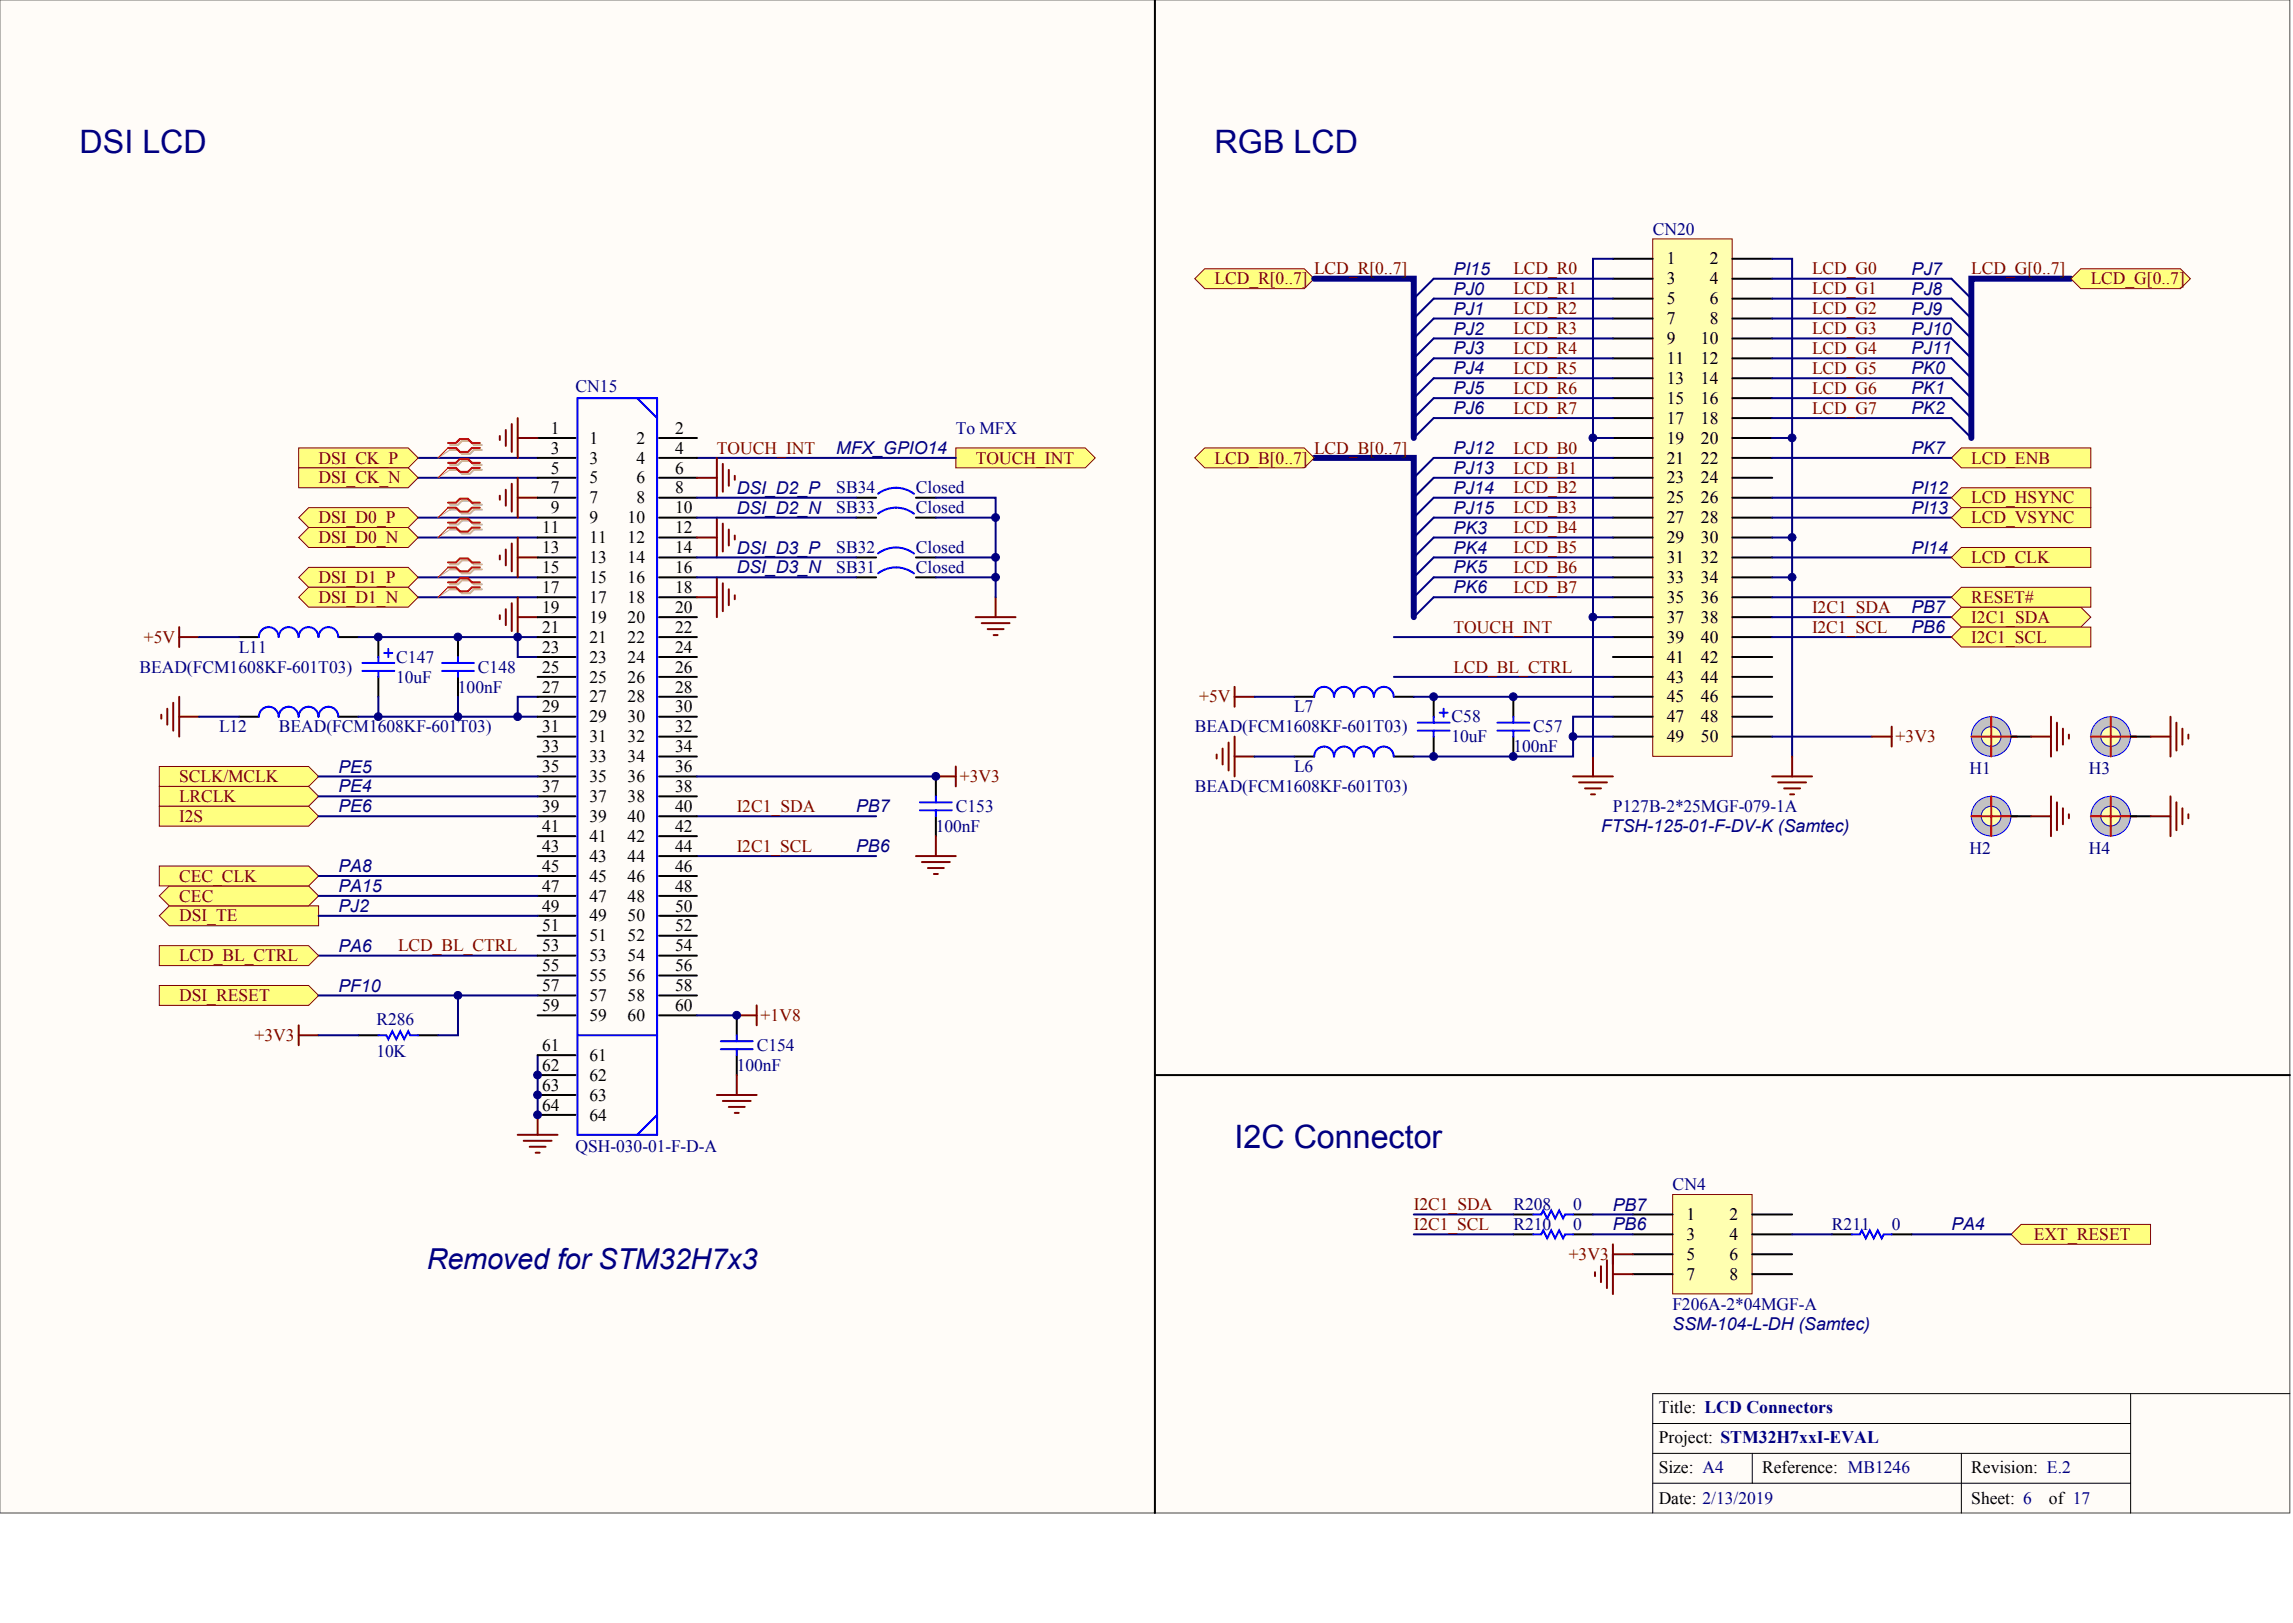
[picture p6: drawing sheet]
<svg xmlns="http://www.w3.org/2000/svg" width="840mm" height="594mm" viewBox="0 0 840 594" stroke-linecap="round" stroke-linejoin="round" font-family="sans-serif">
<defs><g id="words">
<g font-size="11.8" fill="#000080">
<text x="29.2" y="55.9">DSI LCD</text>
<text x="444.8" y="55.9">RGB LCD</text>
<text x="452.1" y="420.2">I2C Connector</text>
</g>
<text font-size="10.6" fill="#000080" x="156.3" y="464.4">Removed for STM32H7x3</text>
<g font-size="6.5" fill="#000080">
<text x="532.3" y="100.6">PI15</text>
<text x="700" y="100.6">PJ7</text>
<text x="532.3" y="107.9">PJ0</text>
<text x="700" y="107.9">PJ8</text>
<text x="532.3" y="115.2">PJ1</text>
<text x="700" y="115.2">PJ9</text>
<text x="532.3" y="122.5">PJ2</text>
<text x="700" y="122.5">PJ10</text>
<text x="532.3" y="129.8">PJ3</text>
<text x="700" y="129.8">PJ11</text>
<text x="532.3" y="137">PJ4</text>
<text x="700" y="137">PK0</text>
<text x="532.3" y="144.3">PJ5</text>
<text x="700" y="144.3">PK1</text>
<text x="532.3" y="151.6">PJ6</text>
<text x="700" y="151.6">PK2</text>
<text x="306.2" y="166.2">MFX_GPIO14</text>
<text x="532.3" y="166.2">PJ12</text>
<text x="700" y="166.2">PK7</text>
<text x="532.3" y="173.5">PJ13</text>
<text x="269.8" y="180.8">DSI_D2_P</text>
<text x="532.3" y="180.8">PJ14</text>
<text x="700" y="180.8">PI12</text>
<text x="269.8" y="188.1">DSI_D2_N</text>
<text x="532.3" y="188.1">PJ15</text>
<text x="700" y="188.1">PI13</text>
<text x="532.3" y="195.3">PK3</text>
<text x="269.8" y="202.6">DSI_D3_P</text>
<text x="532.3" y="202.6">PK4</text>
<text x="700" y="202.6">PI14</text>
<text x="269.8" y="209.9">DSI_D3_N</text>
<text x="532.3" y="209.9">PK5</text>
<text x="532.3" y="217.2">PK6</text>
<text x="700" y="224.5">PB7</text>
<text x="700" y="231.8">PB6</text>
<text x="124" y="282.8">PE5</text>
<text x="124" y="290.1">PE4</text>
<text x="124" y="297.4">PE6</text>
<text x="313.5" y="297.4">PB7</text>
<text x="586.3" y="304.7">FTSH-125-01-F-DV-K (Samtec)</text>
<text x="313.5" y="311.9">PB6</text>
<text x="124" y="319.2">PA8</text>
<text x="124" y="326.5">PA15</text>
<text x="124" y="333.8">PJ2</text>
<text x="124" y="348.4">PA6</text>
<text x="124" y="363">PF10</text>
<text x="590.6" y="443.1">PB7</text>
<text x="590.6" y="450.4">PB6</text>
<text x="714.5" y="450.4">PA4</text>
<text x="612.5" y="486.8">SSM-104-L-DH (Samtec)</text>
</g>
<g font-size="6.4" fill="#000080">
<text x="605.2" y="85.9">CN20</text>
<text x="210.7" y="143.4">CN15</text>
<text x="350" y="158.7">To MFX</text>
<text x="306.2" y="180.6">SB34</text>
<text x="335.4" y="180.6">Closed</text>
<text x="306.2" y="187.9">SB33</text>
<text x="335.4" y="187.9">Closed</text>
<text x="306.2" y="202.5">SB32</text>
<text x="335.4" y="202.5">Closed</text>
<text x="306.2" y="209.8">SB31</text>
<text x="335.4" y="209.8">Closed</text>
<text x="87.5" y="238.9">L11</text>
<text x="145.1" y="242.6">C147</text>
<text x="51" y="246.2">BEAD(FCM1608KF-601T03)</text>
<text x="145.1" y="249.8">10uF</text>
<text x="175" y="246.2">C148</text>
<text x="167.7" y="253.5">100nF</text>
<text x="473.9" y="260.8">L7</text>
<text x="80.2" y="268.1">L12</text>
<text x="102.1" y="268.1">BEAD(FCM1608KF-601T03)</text>
<text x="437.5" y="268.1">BEAD(FCM1608KF-601T03)</text>
<text x="531.5" y="264.4">C58</text>
<text x="561.4" y="268.1">C57</text>
<text x="531.5" y="271.7">10uF</text>
<text x="554.1" y="275.3">100nF</text>
<text x="473.9" y="282.6">L6</text>
<text x="721.1" y="283.4">H1</text>
<text x="764.8" y="283.4">H3</text>
<text x="437.5" y="289.9">BEAD(FCM1608KF-601T03)</text>
<text x="350" y="297.2">C153</text>
<text x="590.6" y="297.2">P127B-2*25MGF-079-1A</text>
<text x="342.7" y="304.5">100nF</text>
<text x="721.1" y="312.5">H2</text>
<text x="764.8" y="312.5">H4</text>
<text x="137.8" y="375.2">R286</text>
<text x="137.8" y="386.8">10K</text>
<text x="277.1" y="384.7">C154</text>
<text x="269.8" y="391.9">100nF</text>
<text x="210.7" y="421.8">QSH-030-01-F-D-A</text>
<text x="612.5" y="435.7">CN4</text>
<text x="554.1" y="443">R208</text>
<text x="576" y="443">0</text>
<text x="554.1" y="450.2">R210</text>
<text x="576" y="450.2">0</text>
<text x="670.8" y="450.2">R211</text>
<text x="692.7" y="450.2">0</text>
<text x="612.5" y="479.4">F206A-2*04MGF-A</text>
</g>
<g font-size="6.4" fill="#800000">
<text x="481.2" y="100.4">LCD_R[0..7]</text>
<text x="554.1" y="100.4">LCD_R0</text>
<text x="663.5" y="100.4">LCD_G0</text>
<text x="721.8" y="100.4">LCD_G[0..7]</text>
<text x="444.8" y="104.1">LCD_R[0..7]</text>
<text x="554.1" y="107.7">LCD_R1</text>
<text x="663.5" y="107.7">LCD_G1</text>
<text x="765.6" y="104.1">LCD_G[0..7]</text>
<text x="554.1" y="115">LCD_R2</text>
<text x="663.5" y="115">LCD_G2</text>
<text x="554.1" y="122.3">LCD_R3</text>
<text x="663.5" y="122.3">LCD_G3</text>
<text x="554.1" y="129.6">LCD_R4</text>
<text x="663.5" y="129.6">LCD_G4</text>
<text x="554.1" y="136.9">LCD_R5</text>
<text x="663.5" y="136.9">LCD_G5</text>
<text x="554.1" y="144.2">LCD_R6</text>
<text x="663.5" y="144.2">LCD_G6</text>
<text x="554.1" y="151.5">LCD_R7</text>
<text x="663.5" y="151.5">LCD_G7</text>
<text x="262.5" y="166">TOUCH_INT</text>
<text x="481.2" y="166">LCD_B[0..7]</text>
<text x="554.1" y="166">LCD_B0</text>
<text x="116.7" y="169.7">DSI_CK_P</text>
<text x="357.3" y="169.7">TOUCH_INT</text>
<text x="444.8" y="169.7">LCD_B[0..7]</text>
<text x="554.1" y="173.3">LCD_B1</text>
<text x="721.8" y="169.7">LCD_ENB</text>
<text x="116.7" y="177">DSI_CK_N</text>
<text x="554.1" y="180.6">LCD_B2</text>
<text x="721.8" y="184.3">LCD_HSYNC</text>
<text x="116.7" y="191.5">DSI_D0_P</text>
<text x="554.1" y="187.9">LCD_B3</text>
<text x="721.8" y="191.5">LCD_VSYNC</text>
<text x="554.1" y="195.2">LCD_B4</text>
<text x="116.7" y="198.8">DSI_D0_N</text>
<text x="554.1" y="202.5">LCD_B5</text>
<text x="554.1" y="209.8">LCD_B6</text>
<text x="721.8" y="206.1">LCD_CLK</text>
<text x="116.7" y="213.4">DSI_D1_P</text>
<text x="116.7" y="220.7">DSI_D1_N</text>
<text x="554.1" y="217">LCD_B7</text>
<text x="721.8" y="220.7">RESET#</text>
<text x="663.5" y="224.3">I2C1_SDA</text>
<text x="721.8" y="228">I2C1_SDA</text>
<text x="532.3" y="231.6">TOUCH_INT</text>
<text x="663.5" y="231.6">I2C1_SCL</text>
<text x="52.6" y="235.3">+5V</text>
<text x="721.8" y="235.3">I2C1_SCL</text>
<text x="532.3" y="246.2">LCD_BL_CTRL</text>
<text x="439.1" y="257.1">+5V</text>
<text x="694.1" y="271.7">+3V3</text>
<text x="65.6" y="286.3">SCLK/MCLK</text>
<text x="351.4" y="286.3">+3V3</text>
<text x="65.6" y="293.6">LRCLK</text>
<text x="269.8" y="297.2">I2C1_SDA</text>
<text x="65.6" y="300.9">I2S</text>
<text x="269.8" y="311.8">I2C1_SCL</text>
<text x="65.6" y="322.7">CEC_CLK</text>
<text x="65.6" y="330">CEC</text>
<text x="65.6" y="337.3">DSI_TE</text>
<text x="65.6" y="351.9">LCD_BL_CTRL</text>
<text x="145.8" y="348.2">LCD_BL_CTRL</text>
<text x="65.6" y="366.4">DSI_RESET</text>
<text x="278.5" y="373.7">+1V8</text>
<text x="93.2" y="381">+3V3</text>
<text x="517.7" y="443">I2C1_SDA</text>
<text x="517.7" y="450.2">I2C1_SCL</text>
<text x="744.7" y="453.9">EXT_RESET</text>
<text x="574.4" y="461.2">+3V3</text>
</g>
<g font-size="6.4">
<text x="610.3" y="96.8">1</text>
<text x="626" y="96.8">2</text>
<text x="610.3" y="104.1">3</text>
<text x="626" y="104.1">4</text>
<text x="610.3" y="111.4">5</text>
<text x="626" y="111.4">6</text>
<text x="610.3" y="118.7">7</text>
<text x="626" y="118.7">8</text>
<text x="610.3" y="126">9</text>
<text x="622.8" y="126">10</text>
<text x="610.3" y="133.2">11</text>
<text x="622.8" y="133.2">12</text>
<text x="610.3" y="140.5">13</text>
<text x="622.8" y="140.5">14</text>
<text x="610.3" y="147.8">15</text>
<text x="622.8" y="147.8">16</text>
<text x="610.3" y="155.1">17</text>
<text x="622.8" y="155.1">18</text>
<text x="201.7" y="158.7">1</text>
<text x="247.2" y="158.7">2</text>
<text x="201.7" y="166">3</text>
<text x="215.8" y="162.4">1</text>
<text x="233" y="162.4">2</text>
<text x="247.2" y="166">4</text>
<text x="610.3" y="162.4">19</text>
<text x="622.8" y="162.4">20</text>
<text x="201.7" y="173.3">5</text>
<text x="215.8" y="169.7">3</text>
<text x="233" y="169.7">4</text>
<text x="247.2" y="173.3">6</text>
<text x="610.3" y="169.7">21</text>
<text x="622.8" y="169.7">22</text>
<text x="215.8" y="177">5</text>
<text x="233" y="177">6</text>
<text x="610.3" y="177">23</text>
<text x="622.8" y="177">24</text>
<text x="201.7" y="180.6">7</text>
<text x="215.8" y="184.3">7</text>
<text x="233" y="184.3">8</text>
<text x="247.2" y="180.6">8</text>
<text x="610.3" y="184.3">25</text>
<text x="622.8" y="184.3">26</text>
<text x="201.7" y="187.9">9</text>
<text x="215.8" y="191.5">9</text>
<text x="229.8" y="191.5">10</text>
<text x="247.2" y="187.9">10</text>
<text x="610.3" y="191.5">27</text>
<text x="622.8" y="191.5">28</text>
<text x="198.5" y="195.2">11</text>
<text x="247.2" y="195.2">12</text>
<text x="198.5" y="202.5">13</text>
<text x="215.8" y="198.8">11</text>
<text x="229.8" y="198.8">12</text>
<text x="247.2" y="202.5">14</text>
<text x="610.3" y="198.8">29</text>
<text x="622.8" y="198.8">30</text>
<text x="198.5" y="209.8">15</text>
<text x="215.8" y="206.1">13</text>
<text x="229.8" y="206.1">14</text>
<text x="247.2" y="209.8">16</text>
<text x="610.3" y="206.1">31</text>
<text x="622.8" y="206.1">32</text>
<text x="215.8" y="213.4">15</text>
<text x="229.8" y="213.4">16</text>
<text x="610.3" y="213.4">33</text>
<text x="622.8" y="213.4">34</text>
<text x="198.5" y="217">17</text>
<text x="215.8" y="220.7">17</text>
<text x="229.8" y="220.7">18</text>
<text x="247.2" y="217">18</text>
<text x="610.3" y="220.7">35</text>
<text x="622.8" y="220.7">36</text>
<text x="198.5" y="224.3">19</text>
<text x="215.8" y="228">19</text>
<text x="229.8" y="228">20</text>
<text x="247.2" y="224.3">20</text>
<text x="610.3" y="228">37</text>
<text x="622.8" y="228">38</text>
<text x="198.5" y="231.6">21</text>
<text x="247.2" y="231.6">22</text>
<text x="198.5" y="238.9">23</text>
<text x="215.8" y="235.3">21</text>
<text x="229.8" y="235.3">22</text>
<text x="247.2" y="238.9">24</text>
<text x="610.3" y="235.3">39</text>
<text x="622.8" y="235.3">40</text>
<text x="215.8" y="242.6">23</text>
<text x="229.8" y="242.6">24</text>
<text x="610.3" y="242.6">41</text>
<text x="622.8" y="242.6">42</text>
<text x="198.5" y="246.2">25</text>
<text x="215.8" y="249.8">25</text>
<text x="229.8" y="249.8">26</text>
<text x="247.2" y="246.2">26</text>
<text x="610.3" y="249.8">43</text>
<text x="622.8" y="249.8">44</text>
<text x="198.5" y="253.5">27</text>
<text x="215.8" y="257.1">27</text>
<text x="229.8" y="257.1">28</text>
<text x="247.2" y="253.5">28</text>
<text x="610.3" y="257.1">45</text>
<text x="622.8" y="257.1">46</text>
<text x="198.5" y="260.8">29</text>
<text x="247.2" y="260.8">30</text>
<text x="198.5" y="268.1">31</text>
<text x="215.8" y="264.4">29</text>
<text x="229.8" y="264.4">30</text>
<text x="247.2" y="268.1">32</text>
<text x="610.3" y="264.4">47</text>
<text x="622.8" y="264.4">48</text>
<text x="198.5" y="275.3">33</text>
<text x="215.8" y="271.7">31</text>
<text x="229.8" y="271.7">32</text>
<text x="247.2" y="275.3">34</text>
<text x="610.3" y="271.7">49</text>
<text x="622.8" y="271.7">50</text>
<text x="215.8" y="279">33</text>
<text x="229.8" y="279">34</text>
<text x="198.5" y="282.6">35</text>
<text x="215.8" y="286.3">35</text>
<text x="229.8" y="286.3">36</text>
<text x="247.2" y="282.6">36</text>
<text x="198.5" y="289.9">37</text>
<text x="215.8" y="293.6">37</text>
<text x="229.8" y="293.6">38</text>
<text x="247.2" y="289.9">38</text>
<text x="198.5" y="297.2">39</text>
<text x="247.2" y="297.2">40</text>
<text x="198.5" y="304.5">41</text>
<text x="215.8" y="300.9">39</text>
<text x="229.8" y="300.9">40</text>
<text x="247.2" y="304.5">42</text>
<text x="198.5" y="311.8">43</text>
<text x="215.8" y="308.1">41</text>
<text x="229.8" y="308.1">42</text>
<text x="247.2" y="311.8">44</text>
<text x="215.8" y="315.4">43</text>
<text x="229.8" y="315.4">44</text>
<text x="198.5" y="319.1">45</text>
<text x="215.8" y="322.7">45</text>
<text x="229.8" y="322.7">46</text>
<text x="247.2" y="319.1">46</text>
<text x="198.5" y="326.4">47</text>
<text x="247.2" y="326.4">48</text>
<text x="198.5" y="333.6">49</text>
<text x="215.8" y="330">47</text>
<text x="229.8" y="330">48</text>
<text x="247.2" y="333.6">50</text>
<text x="198.5" y="340.9">51</text>
<text x="215.8" y="337.3">49</text>
<text x="229.8" y="337.3">50</text>
<text x="247.2" y="340.9">52</text>
<text x="215.8" y="344.6">51</text>
<text x="229.8" y="344.6">52</text>
<text x="198.5" y="348.2">53</text>
<text x="215.8" y="351.9">53</text>
<text x="229.8" y="351.9">54</text>
<text x="247.2" y="348.2">54</text>
<text x="198.5" y="355.5">55</text>
<text x="215.8" y="359.2">55</text>
<text x="229.8" y="359.2">56</text>
<text x="247.2" y="355.5">56</text>
<text x="198.5" y="362.8">57</text>
<text x="247.2" y="362.8">58</text>
<text x="198.5" y="370.1">59</text>
<text x="215.8" y="366.4">57</text>
<text x="229.8" y="366.4">58</text>
<text x="247.2" y="370.1">60</text>
<text x="215.8" y="373.7">59</text>
<text x="229.8" y="373.7">60</text>
<text x="198.5" y="384.7">61</text>
<text x="215.8" y="388.3">61</text>
<text x="198.5" y="391.9">62</text>
<text x="215.8" y="395.6">62</text>
<text x="198.5" y="399.2">63</text>
<text x="198.5" y="406.5">64</text>
<text x="215.8" y="402.9">63</text>
<text x="215.8" y="410.2">64</text>
<text x="617.6" y="446.6">1</text>
<text x="633.3" y="446.6">2</text>
<text x="617.6" y="453.9">3</text>
<text x="633.3" y="453.9">4</text>
<text x="617.6" y="461.2">5</text>
<text x="633.3" y="461.2">6</text>
<text x="617.6" y="468.5">7</text>
<text x="633.3" y="468.5">8</text>
<text x="607.4" y="517.3">Title: LCD Connectors</text>
<text x="607.4" y="528.2">Project: STM32H7xxI-EVAL</text>
<text x="607.4" y="539.3">Size: A4</text>
<text x="645.3" y="539.3">Reference: MB1246</text>
<text x="721.8" y="539.3">Revision: E.2</text>
<text x="607.4" y="550.4">Date: 2/13/2019</text>
<text x="721.8" y="550.4">Sheet: 6</text>
<text x="750.3" y="550.4">of 17</text>
</g>
</g></defs>
<path d="M0 0h838.4v553.8h-838.4z" fill="#fffcf8" stroke="#696969" stroke-width=".37"/>
<path d="M780.2 510.1v43.7M838.5 510.1h-233.3v43.7M605.2 521.1h175M605.2 532h175M641.6 532v10.9M718.2 532v21.8M605.2 542.9h175" fill="none" stroke="#000" stroke-width=".37"/>
<path d="M605.2 87.4h29.1v189.4h-29.1z" fill="#ffffb0" stroke="#800000" stroke-width=".37"/>
<g fill="none" stroke="#000" stroke-width=".73">
<path d="M590.6 94.7h14.6M634.3 94.7h14.6M590.6 102h14.6M590.6 109.3h14.6M590.6 116.6h14.6M634.3 102h14.6M634.3 109.3h14.6M634.3 116.6h14.6M590.6 123.9h14.6M590.6 131.2h14.6M590.6 138.5h14.6M634.3 123.9h14.6"/>
<path d="M634.3 131.2h14.6M634.3 138.5h14.6M590.6 145.7h14.6M590.6 153h14.6M634.3 145.7h14.6M634.3 153h14.6M590.6 160.3h14.6M590.6 167.6h14.6M590.6 174.9h14.6M634.3 160.3h14.6M634.3 167.6h14.6M634.3 174.9h14.6"/>
<path d="M590.6 182.2h14.6M590.6 189.5h14.6M590.6 196.8h14.6M634.3 182.2h14.6M634.3 189.5h14.6M634.3 196.8h14.6M590.6 204h14.6M590.6 211.3h14.6M590.6 218.6h14.6M634.3 204h14.6M634.3 211.3h14.6M634.3 218.6h14.6"/>
<path d="M590.6 225.9h14.6M590.6 233.2h14.6M634.3 225.9h14.6M634.3 233.2h14.6M590.6 240.5h14.6M590.6 247.8h14.6M590.6 255.1h14.6M634.3 240.5h14.6M634.3 247.8h14.6M634.3 255.1h14.6M590.6 262.3h14.6M590.6 269.6h14.6"/>
<path d="M634.3 262.3h14.6M634.3 269.6h14.6"/>
</g>
<g fill="none" stroke="#000080" stroke-width=".73">
<path d="M648.9 94.7h7.3v182.2M525 102h65.6M525 109.3h65.6M525 116.6h65.6M648.9 102h65.6M648.9 109.3h65.6M648.9 116.6h65.6M525 123.9h65.6M525 131.2h65.6M525 138.5h65.6M648.9 123.9h65.6M648.9 131.2h65.6"/>
<path d="M648.9 138.5h65.6M525 145.7h65.6M525 153h65.6M648.9 145.7h65.6M648.9 153h65.6M525 167.6h65.6M525 174.9h65.6M583.3 160.3h7.3M648.9 160.3h7.3M525 182.2h65.6M525 189.5h65.6M525 196.8h65.6"/>
<path d="M648.9 182.2h65.6M648.9 189.5h65.6M648.9 196.8h7.3M525 204h65.6M525 211.3h65.6M525 218.6h65.6M648.9 204h65.6M648.9 211.3h7.3M583.3 225.9h7.3M648.9 225.9h65.6M648.9 233.2h65.6M510.4 247.8h80.2"/>
<path d="M648.9 269.6h36.5"/>
</g>
<g fill="#ffff80" stroke="#800000" stroke-width=".37">
<path d="M437.5 102l3.6-3.6h36.5l3.6 3.6-3.6 3.7h-36.5z" fill-rule="evenodd"/>
<path d="M714.5 182.2l3.7-3.7h47.4v7.3h-47.4z" fill-rule="evenodd"/>
<path d="M714.5 189.5l3.7-3.7h47.4v7.3h-47.4z" fill-rule="evenodd"/>
<path d="M714.5 204l3.7-3.6h47.4v7.3h-47.4z" fill-rule="evenodd"/>
<path d="M714.5 167.6l3.7-3.6h47.4v7.2h-47.4z" fill-rule="evenodd"/>
</g>
<path d="M685.4 269.6h7.3M692.7 266v7.3" fill="none" stroke="#800000" stroke-width=".73"/>
<g fill="#ffff80" stroke="#800000" stroke-width=".37">
<path d="M714.5 225.9l3.7-3.6h43.7l3.7 3.6-3.7 3.7h-43.7z" fill-rule="evenodd"/>
<path d="M714.5 233.2l3.7-3.6h47.4v7.2h-47.4z" fill-rule="evenodd"/>
</g>
<path d="M583.3 276.9v7.3M656.2 276.9v7.3M576 284.2h14.6M578.2 286.4h10.2M580.4 288.6h5.8M582.6 290.8h1.4M648.9 284.2h14.6M651.1 286.4h10.2M653.3 288.6h5.8M655.5 290.8h1.4" fill="none" stroke="#800000" stroke-width=".73"/>
<g fill="none" stroke="#000080" stroke-width=".73">
<path d="M590.6 94.7h-7.3v182.2M714.5 102l7.3 7.3M714.5 109.3l7.3 7.3M714.5 116.6l7.3 7.3M714.5 123.9l7.3 7.3M714.5 131.2l7.3 7.3M714.5 138.5l7.3 7.2M714.5 145.7l7.3 7.3M714.5 153l7.3 7.3M525 167.6l-7.3 7.3M525 174.9l-7.3 7.3M525 182.2l-7.3 7.3"/>
<path d="M525 189.5l-7.3 7.3M525 196.8l-7.3 7.2M525 204l-7.3 7.3M525 211.3l-7.3 7.3M525 218.6l-7.3 7.3"/>
</g>
<path d="M758.3 102h-36.5v58.3M481.2 167.6h36.5v58.3" fill="none" stroke="#000080" stroke-width="2.2"/>
<g fill="#ffff80" stroke="#800000" stroke-width=".37">
<path d="M437.5 167.6l3.6-3.6h36.5l3.6 3.6-3.6 3.6h-36.5z" fill-rule="evenodd"/>
<path d="M758.3 102l3.6-3.6h36.5l3.6 3.6-3.6 3.7h-36.5z" fill-rule="evenodd"/>
</g>
<path d="M452.1 251.4v7.3M452.1 255.1h7.2M445.5 276.2v1.4M447.7 274v5.8M449.9 271.8v10.2M452.1 269.6v14.6M452.1 276.9h7.2" fill="none" stroke="#800000" stroke-width=".73"/>
<path d="M473.9 255.1h7.3M510.4 255.1h7.3M525 255.1v7.2M554.1 255.1v7.2M473.9 276.9h7.3M510.4 276.9h7.3M525 269.6v7.3M554.1 269.6v7.3" fill="none" stroke="#000" stroke-width=".73"/>
<g fill="none" stroke="#00f" stroke-width=".73">
<path d="M488.4 255.1a3.6 3.6 0 0 0-3.6-3.7 3.6 3.6 0 0 0-3.6 3.7M495.7 255.1a3.6 3.6 0 0 0-3.6-3.7 3.6 3.6 0 0 0-3.6 3.7M503 255.1a3.6 3.6 0 0 0-3.6-3.7 3.6 3.6 0 0 0-3.6 3.7M510.3 255.1a3.6 3.6 0 0 0-3.6-3.7 3.6 3.6 0 0 0-3.6 3.7M528.6 259.4v2.9M488.4 276.9a3.6 3.6 0 0 0-3.6-3.6 3.6 3.6 0 0 0-3.6 3.6M495.7 276.9a3.6 3.6 0 0 0-3.6-3.6 3.6 3.6 0 0 0-3.6 3.6M503 276.9a3.6 3.6 0 0 0-3.6-3.6 3.6 3.6 0 0 0-3.6 3.6M510.3 276.9a3.6 3.6 0 0 0-3.6-3.6 3.6 3.6 0 0 0-3.6 3.6M519.1 264.5h11.7M519.1 267.4h11.7M525 262.3v2.2"/>
<path d="M525 267.4v2.2M527.2 260.9h2.9M548.3 264.5h11.7M548.3 267.4h11.7M554.1 262.3v2.2M554.1 267.4v2.2"/>
</g>
<path d="M459.3 255.1h14.6M517.7 255.1h72.9M459.3 276.9h14.6M590.6 269.6h-14.6v7.3h-58.3" fill="none" stroke="#000080" stroke-width=".73"/>
<path d="M350 164h47.4l3.6 3.6-3.6 3.6h-47.4z" fill-rule="evenodd" fill="#ffff80" stroke="#800000" stroke-width=".37"/>
<path d="M525 116.6l-7.3 7.3M525 109.3l-7.3 7.3M525 102l-7.3 7.3M525 138.5l-7.3 7.2M525 131.2l-7.3 7.3M525 123.9l-7.3 7.3M525 153l-7.3 7.3M525 145.7l-7.3 7.3M648.9 167.6h65.6M648.9 218.6h65.6M510.4 233.2h80.2M590.6 262.3h-14.6v7.3" fill="none" stroke="#000080" stroke-width=".73"/>
<path d="M422.9 0v553.8" fill="none" stroke="#000" stroke-width=".73"/>
<path d="M481.2 102h36.5v58.3" fill="none" stroke="#000080" stroke-width="2.2"/>
<circle cx="729.1" cy="269.6" r="7.3" fill="#c0c0c0" stroke="#00f" stroke-width=".37"/>
<circle cx="729.1" cy="269.6" r="3.6" fill="#ffffb0" stroke="#0000bf" stroke-width=".37"/>
<path d="M721.8 269.6h16.8M729.1 262.3v14.6" fill="none" stroke="#f00" stroke-width=".73"/>
<path d="M736.4 269.6h7.3" fill="none" stroke="#000" stroke-width=".73"/>
<circle cx="729.1" cy="298.7" r="7.3" fill="#c0c0c0" stroke="#00f" stroke-width=".37"/>
<circle cx="729.1" cy="298.7" r="3.6" fill="#ffffb0" stroke="#0000bf" stroke-width=".37"/>
<path d="M721.8 298.8h16.8M729.1 291.5v14.6" fill="none" stroke="#f00" stroke-width=".73"/>
<path d="M736.4 298.8h7.3M422.9 393.5h415.6" fill="none" stroke="#000" stroke-width=".73"/>
<path d="M743.7 269.6h7.3M751 262.3v14.6M753.2 264.5v10.2M755.4 266.7v5.8M757.6 268.9v1.5M743.7 298.8h7.3M751 291.5v14.6M753.2 293.7v10.2M755.4 295.9v5.8M757.6 298.1v1.4" fill="none" stroke="#800000" stroke-width=".73"/>
<path d="M612.5 437.2h29.1v36.4h-29.1z" fill="#ffffb0" stroke="#800000" stroke-width=".37"/>
<path d="M554.1 444.5h7.3M554.1 451.8h7.3M576 444.5h7.3M576 451.8h7.3M597.9 444.5h14.6M597.9 451.8h14.6M597.9 459.1h14.6M641.6 444.5h14.6M641.6 451.8h14.6M641.6 459.1h14.6M597.9 466.4h14.6M641.6 466.4h14.6" fill="none" stroke="#000" stroke-width=".73"/>
<path d="M561.4 451.8h2.9l.8-1.4 1.4 2.9 1.5-2.9 1.4 2.9 1.5-2.9 1.5 2.9 .7-1.5h2.9M561.4 444.5h2.9l.8-1.4 1.4 2.9 1.5-2.9 1.4 2.9 1.5-2.9 1.5 2.9 .7-1.5h2.9" fill="none" stroke="#00f" stroke-width=".73"/>
<path d="M517.7 444.5h36.4M517.7 451.8h36.4M583.3 444.5h14.6M583.3 451.8h14.6" fill="none" stroke="#000080" stroke-width=".73"/>
<path d="M590.6 455.5v18.2M590.6 459.1h7.3M584 465.7v1.4M586.2 463.5v5.8M588.4 461.3v10.2M590.6 466.4h7.3" fill="none" stroke="#800000" stroke-width=".73"/>
<path d="M736.4 451.8l3.7-3.6h47.3v7.3h-47.3z" fill-rule="evenodd" fill="#ffff80" stroke="#800000" stroke-width=".37"/>
<g fill="none" stroke="#000080" stroke-width=".73">
<path d="M153.1 167.6h43.8M153.1 174.9h43.8M255.2 167.6h94.8M153.1 189.5h43.8M153.1 196.8h43.8M153.1 211.3h43.8M153.1 218.6h43.8M72.9 233.2h14.6M131.2 233.2h65.7M189.6 233.2v7.3h7.3M196.9 255.1h-7.3v7.2M72.9 262.3h14.6"/>
<path d="M131.2 262.3h65.7M255.2 298.8h65.6M255.2 313.4h65.6M116.7 349.8h80.2M196.9 386.2v21.9M656.2 451.8h14.6M700 451.8h36.4"/>
</g>
<path d="M87.5 233.2h7.3M124 233.2h7.2M138.5 233.2v7.3M167.7 233.2v7.3M138.5 247.8v7.3M167.7 247.8v7.3M87.5 262.3h7.3M124 262.3h7.2M670.8 451.8h7.3M692.7 451.8h7.3" fill="none" stroke="#000" stroke-width=".73"/>
<g fill="none" stroke="#00f" stroke-width=".73">
<path d="M102 233.2a3.6 3.6 0 0 0-3.6-3.7 3.6 3.6 0 0 0-3.6 3.7M109.3 233.2a3.6 3.6 0 0 0-3.6-3.7 3.6 3.6 0 0 0-3.6 3.7M123.9 233.2a3.6 3.6 0 0 0-3.7-3.6 3.6 3.6 0 0 0-3.6 3.6 3.6 3.6 0 0 0-3.6-3.7 3.6 3.6 0 0 0-3.6 3.7M140.7 239h2.9M142.2 237.6v2.9M132.7 242.7h11.7M132.7 245.6h11.7M138.5 240.5v2.2M138.5 245.6v2.2M161.9 242.7h11.6M161.9 245.6h11.6M167.7 240.5v2.2"/>
<path d="M167.7 245.6v2.2M102 262.3a3.6 3.6 0 0 0-3.6-3.6 3.6 3.6 0 0 0-3.6 3.6M109.3 262.3a3.6 3.6 0 0 0-3.6-3.6 3.6 3.6 0 0 0-3.6 3.6M123.9 262.3a3.6 3.6 0 0 0-3.7-3.6 3.6 3.6 0 0 0-3.6 3.6 3.6 3.6 0 0 0-3.6-3.6 3.6 3.6 0 0 0-3.6 3.6M678.1 451.8h2.9l.7-1.4 1.5 2.9 1.4-2.9 1.5 2.9 1.5-2.9 1.4 2.9 .7-1.5h3"/>
</g>
<g fill="none" stroke="#800000" stroke-width=".73">
<path d="M185.2 179.3v5.8M187.4 177.1v10.2M189.6 174.9v14.6M183 181.5v1.4M187.4 198.9v10.2M189.6 196.8v14.5M189.6 182.2h7.3M183 203.3v1.5M185.2 201.1v5.9M189.6 218.6v14.6M189.6 204h7.3M65.6 229.6v7.2"/>
<path d="M65.6 233.2h7.3M183 225.2v1.4M185.2 223v5.8M187.4 220.8v10.2M189.6 225.9h7.3M61.2 259.4v5.9M63.4 257.2v10.2M65.6 255.1v14.5M59.1 261.6v1.5M65.6 262.3h7.3M189.6 415.4h14.6M191.8 417.6h10.2"/>
<path d="M193.9 419.8h5.9M196.9 408.1v7.3M196.1 421.9h1.5"/>
</g>
<g fill="#ffff80" stroke="#800000" stroke-width=".37">
<path d="M109.4 164h40.1l3.6 3.6-3.6 3.6h-40.1z" fill-rule="evenodd"/>
<path d="M109.4 171.2h40.1l3.6 3.7-3.6 3.6h-40.1z" fill-rule="evenodd"/>
<path d="M109.4 189.5l3.6-3.7h36.5l3.6 3.7-3.6 3.6h-36.5z" fill-rule="evenodd"/>
<path d="M109.4 196.8l3.6-3.7h36.5l3.6 3.7-3.6 3.6h-36.5z" fill-rule="evenodd"/>
<path d="M109.4 211.3l3.6-3.6h36.5l3.6 3.6-3.6 3.7h-36.5z" fill-rule="evenodd"/>
<path d="M109.4 218.6l3.6-3.6h36.5l3.6 3.6-3.6 3.7h-36.5z" fill-rule="evenodd"/>
<path d="M58.3 346.2h54.7l3.7 3.6-3.7 3.6h-54.7z" fill-rule="evenodd"/>
<path d="M58.3 335.2l3.7-3.6h54.7v7.3h-54.7z" fill-rule="evenodd"/>
</g>
<path d="M342.7 284.2v7.3M342.7 298.8v7.3M131.2 378.9h7.3M153.1 378.9h7.3" fill="none" stroke="#000" stroke-width=".73"/>
<path d="M336.9 296.6h11.6M336.9 293.7h11.6M342.7 291.5v2.2M342.7 296.6v2.2M138.5 378.9h2.9l.8 1.5 1.4-2.9 1.5 2.9 1.5-2.9 1.4 2.9 1.5-2.9 .7 1.4h2.9" fill="none" stroke="#00f" stroke-width=".73"/>
<path d="M164.8 162.9h2.9l1.5-1.5h2.9l1.4 1.5h2.9M164.8 164.7h2.9l1.5 1.4h2.9l1.4-1.4h2.9M164.8 170.2h2.9l1.5-1.5h2.9l1.4 1.5h2.9M164.8 172h2.9l1.5 1.4h2.9l1.4-1.4h2.9M164.8 184.7h2.9l1.5-1.4h2.9l1.4 1.4h2.9M164.8 186.6h2.9l1.5 1.4h2.9l1.4-1.4h2.9M164.8 192h2.9l1.5-1.4h2.9l1.4 1.4h2.9M164.8 193.8h2.9l1.5 1.5h2.9l1.4-1.5h2.9M164.8 206.6h2.9l1.5-1.5h2.9l1.4 1.5h2.9M164.8 208.4h2.9l1.5 1.5h2.9l1.4-1.5h2.9M164.8 213.9h2.9l1.5-1.5h2.9l1.4 1.5h2.9M164.8 215.7h2.9l1.5 1.5h2.9l1.4-1.5h2.9" fill="none" stroke="#d0a19e" stroke-width=".73"/>
<path d="M164.8 164.7l-4.4 2.9M164.8 172l-4.4 2.9M164.8 186.6l-4.4 2.9M164.8 193.8l-4.4 3M164.8 208.4l-4.4 2.9M164.8 215.7l-4.4 2.9" fill="none" stroke="#d0a19e" stroke-width=".37"/>
<path d="M164.1 162.1h2.9l1.4-1.4h2.9l1.5 1.4h2.9M164.1 164h2.9l1.4 1.4h2.9l1.5-1.4h2.9M164.1 169.4h2.9l1.4-1.4h2.9l1.5 1.4h2.9M164.1 171.2h2.9l1.4 1.5h2.9l1.5-1.5h2.9M164.1 184h2.9l1.4-1.5h2.9l1.5 1.5h2.9M164.1 185.8h2.9l1.4 1.5h2.9l1.5-1.5h2.9M164.1 191.3h2.9l1.4-1.5h2.9l1.5 1.5h2.9M164.1 193.1h2.9l1.4 1.5h2.9l1.5-1.5h2.9M164.1 205.9h2.9l1.4-1.5h2.9l1.5 1.5h2.9M164.1 207.7h2.9l1.4 1.4h2.9l1.5-1.4h2.9M164.1 213.2h2.9l1.4-1.5h2.9l1.5 1.5h2.9M164.1 215h2.9l1.4 1.4h2.9l1.5-1.4h2.9" fill="none" stroke="#f00" stroke-width=".73"/>
<path d="M164.1 164l-3.7 3.6M164.1 171.2l-3.7 3.7M164.1 185.8l-3.7 3.7M164.1 193.1l-3.7 3.7M164.1 207.7l-3.7 3.6M164.1 215l-3.7 3.6" fill="none" stroke="#f00" stroke-width=".37"/>
<path d="M335.4 313.4h14.6M337.6 315.5h10.2M339.8 317.7h5.8M342 319.9h1.4M342.7 306.1v7.3" fill="none" stroke="#800000" stroke-width=".73"/>
<path d="M58.3 360.7h54.7l3.7 3.7-3.7 3.6h-54.7z" fill-rule="evenodd" fill="#ffff80" stroke="#800000" stroke-width=".37"/>
<path d="M211.4 145.7h29.2v269.7h-29.2zM233.3 145.7l7.3 7.3M211.4 378.9h29.2M240.6 408.1l-7.3 7.3" fill="none" stroke="#00f" stroke-width=".73"/>
<g fill="none" stroke="#000" stroke-width=".73">
<path d="M196.9 160.3h13.8M196.9 167.6h13.8M196.9 174.9h13.8M241.3 160.3h13.9M241.3 167.6h13.9M241.3 174.9h13.9M196.9 182.2h13.8M196.9 189.5h13.8M196.9 196.8h13.8M241.3 182.2h13.9M241.3 189.5h13.9M241.3 196.8h13.9"/>
<path d="M196.9 204h13.8M196.9 211.3h13.8M196.9 218.6h13.8M241.3 204h13.9M241.3 211.3h13.9M241.3 218.6h13.9M196.9 225.9h13.8M196.9 233.2h13.8M241.3 225.9h13.9M241.3 233.2h13.9M196.9 240.5h13.8M196.9 247.8h13.8"/>
<path d="M196.9 255.1h13.8M241.3 240.5h13.9M241.3 247.8h13.9M241.3 255.1h13.9M196.9 262.3h13.8M196.9 269.6h13.8M196.9 276.9h13.8M241.3 262.3h13.9M241.3 269.6h13.9M241.3 276.9h13.9M196.9 284.2h13.8M196.9 291.5h13.8"/>
<path d="M196.9 298.8h13.8M241.3 284.2h13.9M241.3 291.5h13.9M241.3 298.8h13.9M196.9 306.1h13.8M196.9 313.4h13.8M241.3 306.1h13.9M241.3 313.4h13.9M196.9 320.6h13.8M196.9 327.9h13.8M196.9 335.2h13.8M241.3 320.6h13.9"/>
<path d="M241.3 327.9h13.9M241.3 335.2h13.9M196.9 342.5h13.8M196.9 349.8h13.8M196.9 357.1h13.8M241.3 342.5h13.9M241.3 349.8h13.9M241.3 357.1h13.9M196.9 364.4h13.8M196.9 371.7h13.8M241.3 364.4h13.9M241.3 371.7h13.9"/>
<path d="M196.9 386.2h13.8M196.9 393.5h13.8M196.9 400.8h13.8M196.9 408.1h13.8"/>
</g>
<path d="M183 159.6v1.4M185.2 157.4v5.8M187.4 155.2v10.2M189.6 153v14.6M189.6 160.3h7.3" fill="none" stroke="#800000" stroke-width=".73"/>
<path d="M138.5 255.1v7.2M167.7 255.1v7.2M255.2 284.2h87.5M116.7 335.2h80.2M116.7 364.4h80.2" fill="none" stroke="#000080" stroke-width=".73"/>
<circle cx="772.8" cy="269.6" r="7.3" fill="#c0c0c0" stroke="#00f" stroke-width=".37"/>
<circle cx="772.8" cy="269.6" r="3.6" fill="#ffffb0" stroke="#0000bf" stroke-width=".37"/>
<path d="M765.6 269.6h16.7M772.9 262.3v14.6" fill="none" stroke="#f00" stroke-width=".73"/>
<path d="M780.2 269.6h7.2" fill="none" stroke="#000" stroke-width=".73"/>
<circle cx="772.8" cy="298.7" r="7.3" fill="#c0c0c0" stroke="#00f" stroke-width=".37"/>
<circle cx="772.8" cy="298.7" r="3.6" fill="#ffffb0" stroke="#0000bf" stroke-width=".37"/>
<path d="M765.6 298.8h16.7M772.9 291.5v14.6" fill="none" stroke="#f00" stroke-width=".73"/>
<path d="M313.5 182.2h7.3M313.5 189.5h7.3M335.4 182.2h7.3M335.4 189.5h7.3M313.5 211.3h7.3M313.5 204h7.3M335.4 211.3h7.3M335.4 204h7.3M780.2 298.8h7.2" fill="none" stroke="#000" stroke-width=".73"/>
<g fill="none" stroke="#800000" stroke-width=".73">
<path d="M255.2 174.9h7.3M262.5 167.6v14.6M264.7 169.8v10.2M266.9 172v5.8M269 174.2v1.4M255.2 196.8h7.3M262.5 189.5v14.5M264.7 191.7v10.2M266.9 193.8v5.9M269 196v1.5M255.2 218.6h7.3M262.5 211.3v14.6"/>
<path d="M264.7 213.5v10.2M266.9 215.7v5.8M269 217.9v1.4M364.6 218.6v7.3M357.3 225.9h14.6M359.5 228.1h10.2M361.6 230.3h5.9M363.8 232.5h1.5M787.4 269.6h7.3M794.7 262.3v14.6M796.9 264.5v10.2M799.1 266.7v5.8"/>
<path d="M801.3 268.9v1.5M342.7 284.2h7.3M350 280.6v7.3M787.4 298.8h7.3M794.7 291.5v14.6M796.9 293.7v10.2M799.1 295.9v5.8M801.3 298.1v1.4M109.4 375.3v7.3M109.4 378.9h7.3"/>
</g>
<path d="M255.2 189.5h58.3M255.2 182.2h58.3M342.7 182.2h21.9v36.4M342.7 189.5h21.9M255.2 204h58.3M255.2 211.3h58.3M342.7 204h21.9M342.7 211.3h21.9M116.7 378.9h14.5M167.7 364.4v14.5h-7.3" fill="none" stroke="#000080" stroke-width=".73"/>
<path d="M321.5 180.7a10.9 10.9 0 0 1 13.1 0M321.5 188a10.9 10.9 0 0 1 13.1 0M321.5 209.9a10.9 10.9 0 0 1 13.1 0M321.5 202.6a10.9 10.9 0 0 1 13.1 0" fill="none" stroke="#00f" stroke-width=".73"/>
<g fill="#ffff80" stroke="#800000" stroke-width=".37">
<path d="M58.3 280.6h54.7l3.7 3.6-3.7 3.7h-54.7z" fill-rule="evenodd"/>
<path d="M58.3 287.9h54.7l3.7 3.6-3.7 3.6h-54.7z" fill-rule="evenodd"/>
<path d="M58.3 295.1h54.7l3.7 3.7-3.7 3.6h-54.7z" fill-rule="evenodd"/>
</g>
<path d="M116.7 284.2h80.2M116.7 291.5h80.2M116.7 298.8h80.2" fill="none" stroke="#000080" stroke-width=".73"/>
<path d="M58.3 327.9l3.7-3.6h51l3.7 3.6-3.7 3.7h-51z" fill-rule="evenodd" fill="#ffff80" stroke="#800000" stroke-width=".37"/>
<path d="M116.7 327.9h80.2" fill="none" stroke="#000080" stroke-width=".73"/>
<path d="M58.3 317h54.7l3.7 3.6-3.7 3.7h-54.7z" fill-rule="evenodd" fill="#ffff80" stroke="#800000" stroke-width=".37"/>
<path d="M116.7 320.6h80.2M255.2 371.7h14.6" fill="none" stroke="#000080" stroke-width=".73"/>
<path d="M269.8 371.7h7.3M277.1 368v7.3M269.8 393.5v7.3M262.5 400.8h14.6M264.7 403h10.2M266.9 405.2h5.8M269 407.4h1.5" fill="none" stroke="#800000" stroke-width=".73"/>
<path d="M269.8 371.7v7.2M269.8 386.2v7.3" fill="none" stroke="#000" stroke-width=".73"/>
<path d="M269.8 378.9v2.2M263.9 384h11.7M263.9 381.1h11.7M269.8 384v2.2" fill="none" stroke="#00f" stroke-width=".73"/>
<path d="M714.5 218.6l3.7-3.6h47.4v7.3h-47.4z" fill-rule="evenodd" fill="#ffff80" stroke="#800000" stroke-width=".37"/>
<g fill="#000080" stroke="#000080" stroke-width=".37">
<circle cx="138.5" cy="262.3" r="1.42"/>
<circle cx="138.5" cy="233.2" r="1.42"/>
<circle cx="167.7" cy="364.3" r="1.42"/>
<circle cx="167.7" cy="262.3" r="1.42"/>
<circle cx="167.7" cy="233.2" r="1.42"/>
<circle cx="189.5" cy="262.3" r="1.42"/>
<circle cx="189.5" cy="233.2" r="1.42"/>
<circle cx="196.8" cy="408.1" r="1.42"/>
<circle cx="196.8" cy="400.8" r="1.42"/>
<circle cx="196.8" cy="393.5" r="1.42"/>
<circle cx="269.7" cy="371.6" r="1.42"/>
<circle cx="342.6" cy="284.2" r="1.42"/>
<circle cx="364.5" cy="211.3" r="1.42"/>
<circle cx="364.5" cy="204" r="1.42"/>
<circle cx="364.5" cy="189.4" r="1.42"/>
<circle cx="524.9" cy="276.9" r="1.42"/>
<circle cx="524.9" cy="255" r="1.42"/>
<circle cx="554.1" cy="276.9" r="1.42"/>
<circle cx="554.1" cy="255" r="1.42"/>
<circle cx="576" cy="269.6" r="1.42"/>
<circle cx="583.3" cy="225.9" r="1.42"/>
<circle cx="583.3" cy="160.3" r="1.42"/>
<circle cx="656.2" cy="211.3" r="1.42"/>
<circle cx="656.2" cy="196.7" r="1.42"/>
<circle cx="656.2" cy="160.3" r="1.42"/>
</g>
<use href="#words"/>
</svg>
